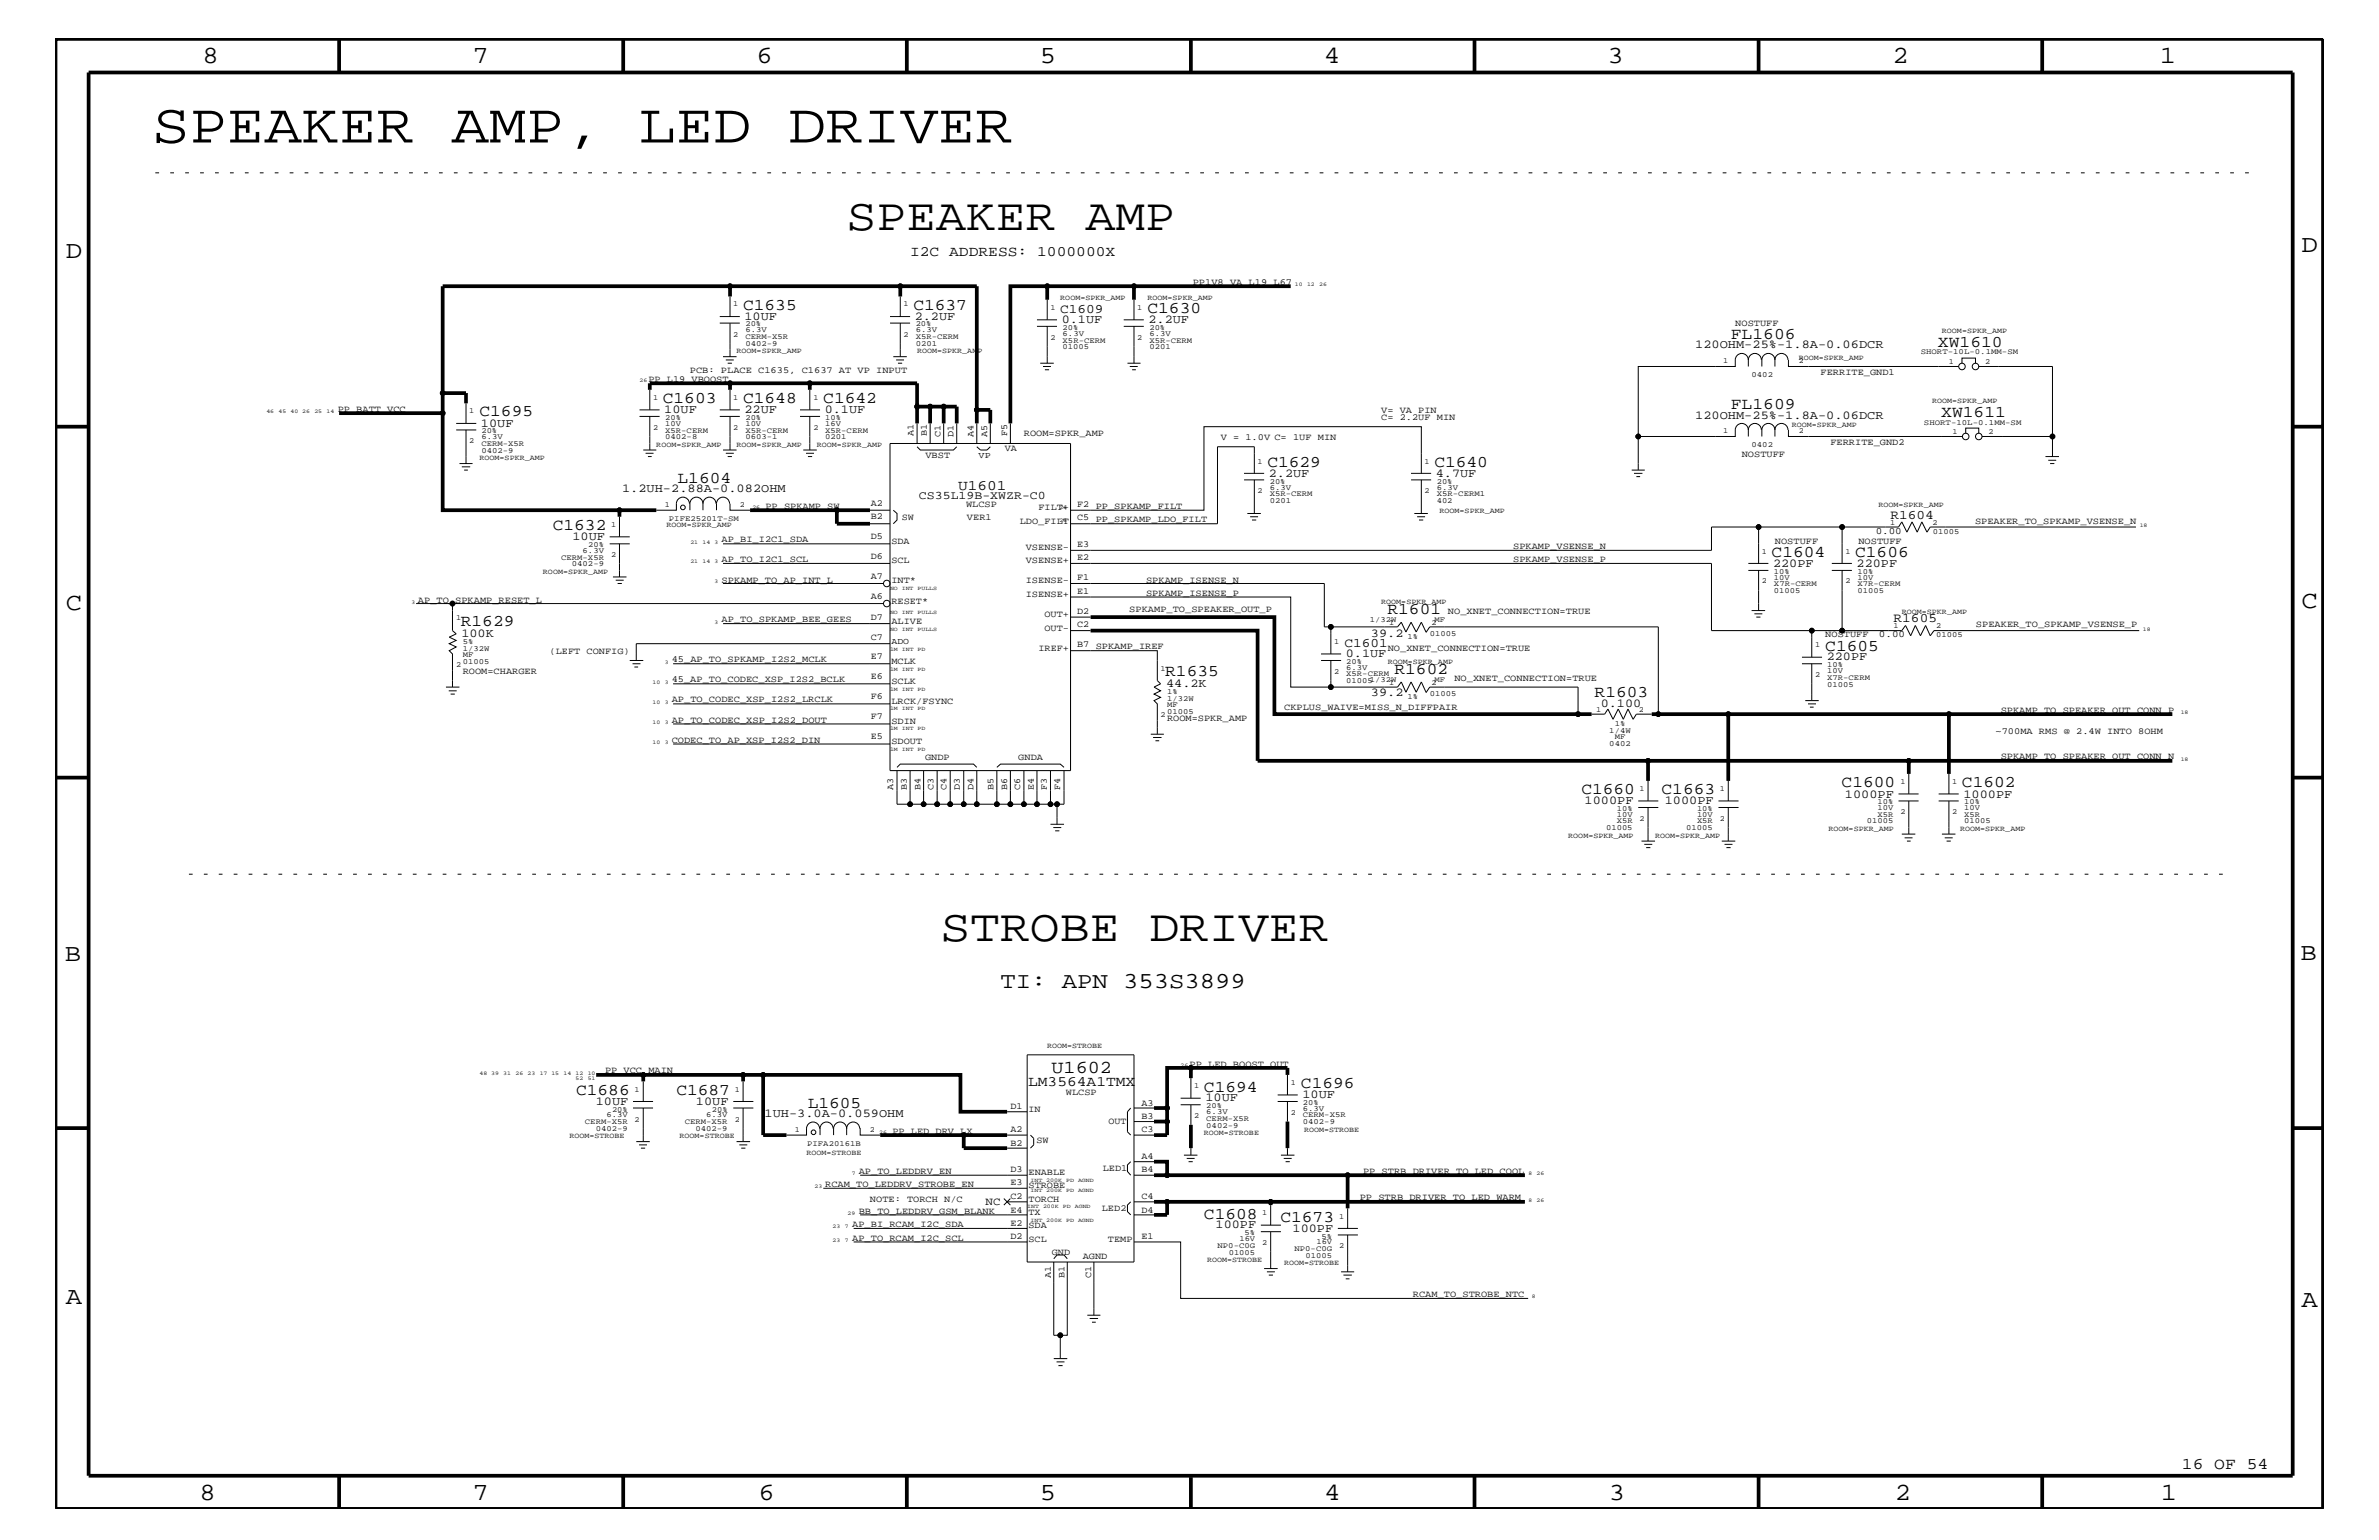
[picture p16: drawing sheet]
<svg xmlns="http://www.w3.org/2000/svg" width="432mm" height="279mm" viewBox="0 0 432 279" stroke-linecap="round" stroke-linejoin="round" font-family="sans-serif">
<defs><g id="words">
<text font-size="10.2" x="27.6" y="25.9">SPEAKER AMP, LED DRIVER</text>
<g font-size="8.2">
<text x="153.7" y="41.7">SPEAKER AMP</text>
<text x="170.7" y="170.7">STROBE DRIVER</text>
</g>
<g font-size="4.5">
<text x="36.7" y="11.5">8</text>
<text x="85.8" y="11.5">7</text>
<text x="137.3" y="11.5">6</text>
<text x="188.7" y="11.5">5</text>
<text x="240.3" y="11.5">4</text>
<text x="291.8" y="11.5">3</text>
<text x="343.5" y="11.5">2</text>
<text x="392" y="11.5">1</text>
<text x="11.9" y="46.8">D</text>
<text x="417.7" y="45.7">D</text>
<text x="11.9" y="110.6">C</text>
<text x="417.7" y="110.3">C</text>
<text x="11.8" y="174.3">B</text>
<text x="417.6" y="174.2">B</text>
<text x="11.9" y="236.7">A</text>
<text x="417.7" y="237.1">A</text>
<text x="36.2" y="272.1">8</text>
<text x="85.8" y="272.1">7</text>
<text x="137.7" y="272.1">6</text>
<text x="188.7" y="272.1">5</text>
<text x="240.4" y="272.1">4</text>
<text x="292" y="272.1">3</text>
<text x="343.9" y="272.1">2</text>
<text x="392.2" y="272.1">1</text>
</g>
<text font-size="4.1" x="181.6" y="179.3">TI: APN 353S3899</text>
<text font-size="3.3" x="190.8" y="194.8">U1602</text>
<g font-size="3">
<text x="134.9" y="56.2">C1635</text>
<text x="165.8" y="56.2">C1637</text>
<text x="208.3" y="56.8">C1630</text>
<text x="314.2" y="61.5">FL1606</text>
<text x="351.7" y="63">XW1610</text>
<text x="87" y="75.6">C1695</text>
<text x="120.3" y="73.2">C1603</text>
<text x="134.9" y="73.2">C1648</text>
<text x="149.4" y="73.2">C1642</text>
<text x="314.2" y="74.3">FL1609</text>
<text x="352.3" y="75.7">XW1611</text>
<text x="123" y="87.6">L1604</text>
<text x="230" y="84.7">C1629</text>
<text x="260.3" y="84.7">C1640</text>
<text x="100.3" y="96.2">C1632</text>
<text x="321.6" y="101">C1604</text>
<text x="336.7" y="101">C1606</text>
<text x="83.7" y="113.7">R1629</text>
<text x="251.8" y="111.4">R1601</text>
<text x="331.3" y="118.1">C1605</text>
<text x="211.5" y="122.7">R1635</text>
<text x="253.1" y="122.3">R1602</text>
<text x="289.4" y="126.5">R1603</text>
<text x="334.3" y="142.9">C1600</text>
<text x="356.1" y="142.9">C1602</text>
<text x="287" y="144">C1660</text>
<text x="301.6" y="144">C1663</text>
<text x="236.1" y="197.4">C1696</text>
<text x="104.6" y="198.7">C1686</text>
<text x="122.8" y="198.7">C1687</text>
<text x="146.6" y="200.9">L1605</text>
<text x="218.5" y="198.1">C1694</text>
<text x="218.5" y="221.1">C1608</text>
<text x="232.4" y="221.7">C1673</text>
<text x="396" y="266.5">16 OF 54</text>
</g>
<g font-size="2.6">
<text x="165.2" y="46.5">I2C ADDRESS: 1000000X</text>
<text x="173.9" y="88.9">U1601</text>
<text x="186.6" y="197">LM3564A1TMX</text>
</g>
<g font-size="2.4">
<text x="192.4" y="56.8">C1609</text>
<text x="343.1" y="94.2">R1604</text>
<text x="343.7" y="112.9">R1605</text>
<text x="244" y="117.4">C1601</text>
</g>
<g font-size="2.2">
<text x="135.1" y="58">10UF</text>
<text x="166" y="58">2.2UF</text>
<text x="192.7" y="58.6">0.1UF</text>
<text x="208.4" y="58.6">2.2UF</text>
<text x="307.7" y="63.2">120OHM-25%-1.8A-0.06DCR</text>
<text x="87.3" y="77.4">10UF</text>
<text x="120.6" y="75">10UF</text>
<text x="135.1" y="75">22UF</text>
<text x="149.7" y="75">0.1UF</text>
<text x="307.7" y="76">120OHM-25%-1.8A-0.06DCR</text>
<text x="112.9" y="89.3">1.2UH-2.88A-0.082OHM</text>
<text x="230.3" y="86.5">2.2UF</text>
<text x="260.6" y="86.5">4.7UF</text>
<text x="103.9" y="98">10UF</text>
<text x="321.8" y="102.9">220PF</text>
<text x="337" y="102.9">220PF</text>
<text x="83.7" y="115.5">100K</text>
<text x="244.3" y="119.2">0.1UF</text>
<text x="248.8" y="115.5">39.2</text>
<text x="331.6" y="119.8">220PF</text>
<text x="211.7" y="124.6">44.2K</text>
<text x="248.8" y="126.4">39.2</text>
<text x="290.5" y="128.2">0.100</text>
<text x="287.6" y="145.9">1000PF</text>
<text x="302.2" y="145.9">1000PF</text>
<text x="334.9" y="144.7">1000PF</text>
<text x="356.4" y="144.7">1000PF</text>
<text x="108.1" y="200.4">10UF</text>
<text x="126.3" y="200.4">10UF</text>
<text x="138.8" y="202.6">1UH-3.0A-0.059OHM</text>
<text x="218.8" y="199.8">10UF</text>
<text x="236.4" y="199.2">10UF</text>
<text x="220.6" y="222.9">100PF</text>
<text x="234.6" y="223.5">100PF</text>
</g>
<text font-size="2.1" x="166.8" y="90.6">CS35L19B-XWZR-C0</text>
<text font-size="2" x="178.9" y="218.6">NC</text>
<g font-size="1.8">
<text x="340.4" y="96.8">0.00</text>
<text x="341" y="115.6">0.00</text>
</g>
<g font-size="1.7">
<text x="216.5" y="51.7">PP1V8_VA_L19_L67</text>
<text x="315" y="59.2">NOSTUFF</text>
<text x="117.7" y="69.3">PP_L19_VBOOST</text>
<text x="125.2" y="67.7">PCB: PLACE C1635, C1637 AT VP INPUT</text>
<text x="330.5" y="68.1">FERRITE_GND1</text>
<text x="61.3" y="74.7">PP_BATT_VCC</text>
<text x="250.7" y="75">V= VA PIN</text>
<text x="250.7" y="76.2">C= 2.2UF MIN</text>
<text x="165.8" y="79.2" transform="rotate(-90 165.8 79.2)">A1</text>
<text x="168" y="83.1">VBST</text>
<text x="168.2" y="79.2" transform="rotate(-90 168.2 79.2)">B1</text>
<text x="170.7" y="79.4" transform="rotate(-90 170.7 79.4)">C1</text>
<text x="173.1" y="79.4" transform="rotate(-90 173.1 79.4)">D1</text>
<text x="176.7" y="79.4" transform="rotate(-90 176.7 79.4)">A4</text>
<text x="179.2" y="79.4" transform="rotate(-90 179.2 79.4)">A5</text>
<text x="182.4" y="81.9">VA</text>
<text x="182.8" y="79.2" transform="rotate(-90 182.8 79.2)">F5</text>
<text x="185.8" y="79.2">ROOM=SPKR_AMP</text>
<text x="221.6" y="79.9">V = 1.0V C= 1UF MIN</text>
<text x="316.1" y="82.8">NOSTUFF</text>
<text x="332.2" y="80.8">FERRITE_GND2</text>
<text x="138.9" y="92.3">PP_SPKAMP_SW</text>
<text x="158.1" y="91.7">A2</text>
<text x="158.1" y="94.2">B2</text>
<text x="163.7" y="94.3">SW</text>
<text x="175.3" y="92.1">WLCSP</text>
<text x="175.5" y="94.3">VER1</text>
<text x="185.1" y="95">LDO_FILT</text>
<text x="188.5" y="92.6">FILT+</text>
<text x="195.5" y="92">F2</text>
<text x="195.5" y="94.3">C5</text>
<text x="198.9" y="92.3">PP_SPKAMP_FILT</text>
<text x="198.9" y="94.8">PP_SPKAMP_LDO_FILT</text>
<text x="358.5" y="95.1">SPEAKER_TO_SPKAMP_VSENSE_N</text>
<text x="131" y="98.4">AP_BI_I2C1_SDA</text>
<text x="158.1" y="101.4">D6</text>
<text x="158.1" y="97.7">D5</text>
<text x="161.8" y="98.7">SDA</text>
<text x="186.2" y="99.9">VSENSE-</text>
<text x="195.5" y="101.6">E2</text>
<text x="195.5" y="99.3">E3</text>
<text x="274.7" y="99.6">SPKAMP_VSENSE_N</text>
<text x="322.2" y="98.7">NOSTUFF</text>
<text x="337.3" y="98.7">NOSTUFF</text>
<text x="131" y="102.1">AP_TO_I2C1_SCL</text>
<text x="131" y="105.7">SPKAMP_TO_AP_INT_L</text>
<text x="158.1" y="105">A7</text>
<text x="161.8" y="105.9">INT*</text>
<text x="161.8" y="102.2">SCL</text>
<text x="186.2" y="105.9">ISENSE-</text>
<text x="186.2" y="102.2">VSENSE+</text>
<text x="195.5" y="107.7">E1</text>
<text x="195.5" y="105.3">F1</text>
<text x="208" y="105.7">SPKAMP_ISENSE_N</text>
<text x="274.7" y="102.1">SPKAMP_VSENSE_P</text>
<text x="75.9" y="109.3">AP_TO_SPKAMP_RESET_L</text>
<text x="131" y="112.9">AP_TO_SPKAMP_BEE_GEES</text>
<text x="158.1" y="108.7">A6</text>
<text x="158.1" y="112.6">D7</text>
<text x="161.8" y="113.1">ALIVE</text>
<text x="161.8" y="109.5">RESET*</text>
<text x="186.2" y="108.3">ISENSE+</text>
<text x="189.6" y="112">OUT+</text>
<text x="195.5" y="111.4">D2</text>
<text x="195.5" y="113.7">C2</text>
<text x="205" y="111.1">SPKAMP_TO_SPEAKER_OUT_P</text>
<text x="208" y="108.1">SPKAMP_ISENSE_P</text>
<text x="262.8" y="111.4">NO_XNET_CONNECTION=TRUE</text>
<text x="358.6" y="113.8">SPEAKER_TO_SPKAMP_VSENSE_P</text>
<text x="99.7" y="118.6">(LEFT CONFIG)</text>
<text x="158.1" y="116.2">C7</text>
<text x="158.1" y="119.6">E7</text>
<text x="188.5" y="118.1">IREF+</text>
<text x="189.6" y="114.4">OUT-</text>
<text x="195.5" y="117.4">B7</text>
<text x="198.9" y="117.8">SPKAMP_IREF</text>
<text x="251.9" y="118.1">NO_XNET_CONNECTION=TRUE</text>
<text x="331.3" y="115.6">NOSTUFF</text>
<text x="84" y="122.3">ROOM=CHARGER</text>
<text x="121.9" y="120.2">45_AP_TO_SPKAMP_I2S2_MCLK</text>
<text x="121.9" y="123.8">45_AP_TO_CODEC_XSP_I2S2_BCLK</text>
<text x="158.1" y="123.2">E6</text>
<text x="161.8" y="120.4">MCLK</text>
<text x="161.8" y="124.1">SCLK</text>
<text x="264" y="123.5">NO_XNET_CONNECTION=TRUE</text>
<text x="121.9" y="131.1">AP_TO_CODEC_XSP_I2S2_DOUT</text>
<text x="121.9" y="127.5">AP_TO_CODEC_XSP_I2S2_LRCLK</text>
<text x="158.1" y="126.9">F6</text>
<text x="158.1" y="130.5">F7</text>
<text x="161.8" y="127.7">LRCK/FSYNC</text>
<text x="161.8" y="131.3">SDIN</text>
<text x="211.8" y="130.8">ROOM=SPKR_AMP</text>
<text x="233.1" y="128.9">CKPLUS_WAIVE=MISS_N_DIFFPAIR</text>
<text x="363.1" y="129.3">SPKAMP_TO_SPEAKER_OUT_CONN_P</text>
<text x="121.9" y="134.7">CODEC_TO_AP_XSP_I2S2_DIN</text>
<text x="158.1" y="134.1">E5</text>
<text x="161.8" y="135">SDOUT</text>
<text x="167.9" y="137.9">GNDP</text>
<text x="184.8" y="137.9">GNDA</text>
<text x="362.2" y="133.2">~700MA RMS @ 2.4W INTO 8OHM</text>
<text x="363.1" y="137.8">SPKAMP_TO_SPEAKER_OUT_CONN_N</text>
<text x="162.1" y="143.3" transform="rotate(-90 162.1 143.3)">A3</text>
<text x="164.6" y="143.3" transform="rotate(-90 164.6 143.3)">B3</text>
<text x="167" y="143.3" transform="rotate(-90 167 143.3)">B4</text>
<text x="169.4" y="143.4" transform="rotate(-90 169.4 143.4)">C3</text>
<text x="171.8" y="143.4" transform="rotate(-90 171.8 143.4)">C4</text>
<text x="174.2" y="143.4" transform="rotate(-90 174.2 143.4)">D3</text>
<text x="176.7" y="143.4" transform="rotate(-90 176.7 143.4)">D4</text>
<text x="180.3" y="143.3" transform="rotate(-90 180.3 143.3)">B5</text>
<text x="182.8" y="143.3" transform="rotate(-90 182.8 143.3)">B6</text>
<text x="185.2" y="143.4" transform="rotate(-90 185.2 143.4)">C6</text>
<text x="187.6" y="143.4" transform="rotate(-90 187.6 143.4)">E4</text>
<text x="190" y="143.4" transform="rotate(-90 190 143.4)">F3</text>
<text x="192.4" y="143.4" transform="rotate(-90 192.4 143.4)">F4</text>
<text x="109.8" y="194.8">PP_VCC_MAIN</text>
<text x="215.9" y="193.6">PP_LED_BOOST_OUT</text>
<text x="183.4" y="201.2">D1</text>
<text x="186.7" y="201.7">IN</text>
<text x="193.5" y="198.7">WLCSP</text>
<text x="201.2" y="204">OUT</text>
<text x="207.2" y="200.6">A3</text>
<text x="207.2" y="203">B3</text>
<text x="162" y="205.7">PP_LED_DRV_LX</text>
<text x="183.4" y="207.9">B2</text>
<text x="183.4" y="205.4">A2</text>
<text x="188.1" y="207.5">SW</text>
<text x="207.2" y="205.4">C3</text>
<text x="149.8" y="215.3">RCAM_TO_LEDDRV_STROBE_EN</text>
<text x="155.9" y="213">AP_TO_LEDDRV_EN</text>
<text x="183.4" y="215.1">E3</text>
<text x="183.4" y="212.7">D3</text>
<text x="186.7" y="215.6">STROBE</text>
<text x="186.7" y="213.2">ENABLE</text>
<text x="200.2" y="212.5">LED1</text>
<text x="207.2" y="210.3">A4</text>
<text x="207.2" y="212.7">B4</text>
<text x="247.4" y="213">PP_STRB_DRIVER_TO_LED_COOL</text>
<text x="155.9" y="220.2">BB_TO_LEDDRV_GSM_BLANK</text>
<text x="157.9" y="218">NOTE: TORCH N/C</text>
<text x="183.4" y="217.5">C2</text>
<text x="183.4" y="220">E4</text>
<text x="186.7" y="218">TORCH</text>
<text x="186.7" y="220.4">TX</text>
<text x="200" y="219.7">LED2</text>
<text x="207.2" y="217.5">C4</text>
<text x="207.2" y="220">D4</text>
<text x="246.8" y="217.8">PP_STRB_DRIVER_TO_LED_WARM</text>
<text x="154.7" y="225.1">AP_TO_RCAM_I2C_SCL</text>
<text x="154.7" y="222.6">AP_BI_RCAM_I2C_SDA</text>
<text x="183.4" y="222.4">E2</text>
<text x="183.4" y="224.8">D2</text>
<text x="186.7" y="222.9">SDA</text>
<text x="186.7" y="225.3">SCL</text>
<text x="190.9" y="227.6">GND</text>
<text x="201.1" y="225.3">TEMP</text>
<text x="207.2" y="224.8">E1</text>
<text x="190.8" y="231.9" transform="rotate(-90 190.8 231.9)">A1</text>
<text x="193.2" y="231.9" transform="rotate(-90 193.2 231.9)">B1</text>
<text x="196.5" y="228.5">AGND</text>
<text x="198" y="231.9" transform="rotate(-90 198 231.9)">C1</text>
<text x="256.5" y="235.4">RCAM_TO_STROBE_NTC</text>
</g>
<g font-size="1.6">
<text x="177.6" y="83.1">VP</text>
<text x="161.8" y="116.8">ADO</text>
</g>
<g font-size="1.4">
<text x="133.1" y="55.6">1</text>
<text x="135.3" y="59.2">20%</text>
<text x="164" y="55.6">1</text>
<text x="166.2" y="59.2">20%</text>
<text x="190.7" y="56.2">1</text>
<text x="192.4" y="54.4">ROOM=SPKR_AMP</text>
<text x="192.9" y="59.8">20%</text>
<text x="206.4" y="56.2">1</text>
<text x="208.3" y="54.4">ROOM=SPKR_AMP</text>
<text x="208.6" y="59.8">20%</text>
<text x="133.1" y="61.1">2</text>
<text x="133.7" y="64">ROOM=SPKR_AMP</text>
<text x="135.3" y="60.3">6.3V</text>
<text x="135.3" y="61.5">CERM-X5R</text>
<text x="135.3" y="62.8">0402-9</text>
<text x="164" y="61.1">2</text>
<text x="166.2" y="62.8">0201</text>
<text x="166.2" y="61.5">X5R-CERM</text>
<text x="166.2" y="60.3">6.3V</text>
<text x="166.5" y="64">ROOM=SPKR_AMP</text>
<text x="190.7" y="61.7">2</text>
<text x="192.9" y="60.9">6.3V</text>
<text x="192.9" y="62.2">X5R-CERM</text>
<text x="192.9" y="63.4">01005</text>
<text x="206.4" y="61.7">2</text>
<text x="208.6" y="63.4">0201</text>
<text x="208.6" y="62.2">X5R-CERM</text>
<text x="208.6" y="60.9">6.3V</text>
<text x="312.8" y="65.9">1</text>
<text x="326.5" y="65.3">ROOM=SPKR_AMP</text>
<text x="326.5" y="65.9">2</text>
<text x="348.6" y="64.3">SHORT-10L-0.1MM-SM</text>
<text x="352.5" y="60.4">ROOM=SPKR_AMP</text>
<text x="353.7" y="66">1</text>
<text x="360.3" y="66">2</text>
<text x="317.9" y="68.4">0402</text>
<text x="85.2" y="75">1</text>
<text x="118.5" y="72.6">1</text>
<text x="120.7" y="76.2">20%</text>
<text x="120.7" y="77.3">10V</text>
<text x="133.1" y="72.6">1</text>
<text x="135.3" y="76.2">20%</text>
<text x="135.3" y="77.3">10V</text>
<text x="147.7" y="72.6">1</text>
<text x="149.8" y="77.3">16V</text>
<text x="149.8" y="76.2">10%</text>
<text x="325.2" y="77.4">ROOM=SPKR_AMP</text>
<text x="349.2" y="77.1">SHORT-10L-0.1MM-SM</text>
<text x="350.7" y="73.2">ROOM=SPKR_AMP</text>
<text x="85.2" y="80.5">2</text>
<text x="87" y="83.5">ROOM=SPKR_AMP</text>
<text x="87.4" y="78.6">20%</text>
<text x="87.4" y="79.7">6.3V</text>
<text x="87.4" y="80.9">CERM-X5R</text>
<text x="87.4" y="82.2">0402-9</text>
<text x="118.5" y="78">2</text>
<text x="119.1" y="81.1">ROOM=SPKR_AMP</text>
<text x="120.7" y="79.7">0402-8</text>
<text x="120.7" y="78.5">X5R-CERM</text>
<text x="133.1" y="78">2</text>
<text x="133.7" y="81.1">ROOM=SPKR_AMP</text>
<text x="135.3" y="78.5">X5R-CERM</text>
<text x="135.3" y="79.7">0603-1</text>
<text x="147.7" y="78">2</text>
<text x="148.3" y="81.1">ROOM=SPKR_AMP</text>
<text x="149.8" y="78.5">X5R-CERM</text>
<text x="149.8" y="79.7">0201</text>
<text x="312.8" y="78.6">1</text>
<text x="317.9" y="81.1">0402</text>
<text x="326.5" y="78.6">2</text>
<text x="354.4" y="78.8">1</text>
<text x="360.9" y="78.8">2</text>
<text x="228.3" y="89.5">2</text>
<text x="228.3" y="84.1">1</text>
<text x="230.5" y="87.7">20%</text>
<text x="230.5" y="88.8">6.3V</text>
<text x="258.6" y="89.5">2</text>
<text x="258.6" y="84.1">1</text>
<text x="260.8" y="88.8">6.3V</text>
<text x="260.8" y="87.7">20%</text>
<text x="110.9" y="95.6">1</text>
<text x="120.7" y="92">1</text>
<text x="121" y="95.6">ROOM=SPKR_AMP</text>
<text x="121.4" y="94.5">PIFE25201T-SM</text>
<text x="134.3" y="92">2</text>
<text x="230.5" y="91.2">0201</text>
<text x="230.5" y="90">X5R-CERM</text>
<text x="260.8" y="90">X5R-CERM1</text>
<text x="260.8" y="91.2">402</text>
<text x="261.3" y="93.2">ROOM=SPKR_AMP</text>
<text x="341" y="92">ROOM=SPKR_AMP</text>
<text x="343.1" y="95.2">1</text>
<text x="350.8" y="95.2">2</text>
<text x="101.9" y="101.5">CERM-X5R</text>
<text x="105.7" y="100.4">6.3V</text>
<text x="106.8" y="99.3">20%</text>
<text x="110.9" y="101">2</text>
<text x="319.8" y="100.4">1</text>
<text x="334.9" y="100.4">1</text>
<text x="350.8" y="96.8">01005</text>
<text x="98.6" y="104.1">ROOM=SPKR_AMP</text>
<text x="103.8" y="102.7">0402-9</text>
<text x="319.8" y="105.9">2</text>
<text x="322" y="107.6">01005</text>
<text x="322" y="104.1">10%</text>
<text x="322" y="105.2">10V</text>
<text x="322" y="106.4">X7R-CERM</text>
<text x="334.9" y="105.9">2</text>
<text x="337.1" y="107.6">01005</text>
<text x="337.1" y="104.1">10%</text>
<text x="337.1" y="105.2">10V</text>
<text x="337.1" y="106.4">X7R-CERM</text>
<text x="82.8" y="112.6">1</text>
<text x="248.6" y="112.9">1/32W</text>
<text x="250.7" y="109.5">ROOM=SPKR_AMP</text>
<text x="252.1" y="113.4">1</text>
<text x="259.8" y="113.4">2</text>
<text x="260.4" y="112.9">MF</text>
<text x="343.7" y="114">1</text>
<text x="345.2" y="111.4">ROOM=SPKR_AMP</text>
<text x="351.5" y="114">2</text>
<text x="84" y="119.2">MF</text>
<text x="84" y="116.8">5%</text>
<text x="84" y="118.1">1/32W</text>
<text x="242.1" y="116.8">1</text>
<text x="255.5" y="115.9">1%</text>
<text x="259.5" y="115.3">01005</text>
<text x="329.4" y="117.4">1</text>
<text x="351.4" y="115.6">01005</text>
<text x="82.8" y="121">2</text>
<text x="84" y="120.4">01005</text>
<text x="210.7" y="121.7">1</text>
<text x="211.8" y="125.9">1%</text>
<text x="242.1" y="122.3">2</text>
<text x="244.3" y="121.5">6.3V</text>
<text x="244.3" y="122.7">X5R-CERM</text>
<text x="244.3" y="124">010051/32W</text>
<text x="244.3" y="120.4">20%</text>
<text x="251.9" y="120.4">ROOM=SPKR_AMP</text>
<text x="252.1" y="124.3">1</text>
<text x="259.8" y="124.3">2</text>
<text x="260.4" y="123.8">MF</text>
<text x="329.4" y="122.9">2</text>
<text x="331.6" y="124.6">01005</text>
<text x="331.6" y="123.4">X7R-CERM</text>
<text x="331.6" y="121">10%</text>
<text x="331.6" y="122.1">10V</text>
<text x="210.7" y="130.2">2</text>
<text x="211.8" y="128.3">MF</text>
<text x="211.8" y="127.1">1/32W</text>
<text x="211.8" y="129.6">01005</text>
<text x="255.5" y="126.9">1%</text>
<text x="259.5" y="126.3">01005</text>
<text x="289.7" y="129.1">1</text>
<text x="293.1" y="131.7">1%</text>
<text x="297.4" y="129.1">2</text>
<text x="292.1" y="135.3">0402</text>
<text x="292.1" y="133">1/4W</text>
<text x="293.1" y="134.1">MF</text>
<text x="297.6" y="143.5">1</text>
<text x="312.2" y="143.5">1</text>
<text x="344.9" y="142.3">1</text>
<text x="354.3" y="142.3">1</text>
<text x="293.5" y="149.4">X5R</text>
<text x="293.5" y="148.2">10V</text>
<text x="293.5" y="147.1">10%</text>
<text x="297.6" y="149">2</text>
<text x="308" y="149.4">X5R</text>
<text x="308" y="148.2">10V</text>
<text x="308" y="147.1">10%</text>
<text x="312.2" y="149">2</text>
<text x="338.8" y="149.4">01005</text>
<text x="340.8" y="148.2">X5R</text>
<text x="340.8" y="147">10V</text>
<text x="340.8" y="145.9">10%</text>
<text x="344.9" y="147.7">2</text>
<text x="354.3" y="147.7">2</text>
<text x="356.5" y="149.4">01005</text>
<text x="356.5" y="148.2">X5R</text>
<text x="356.5" y="147">10V</text>
<text x="356.5" y="145.9">10%</text>
<text x="284.6" y="152">ROOM=SPKR_AMP</text>
<text x="291.5" y="150.7">01005</text>
<text x="300.4" y="152">ROOM=SPKR_AMP</text>
<text x="306.1" y="150.7">01005</text>
<text x="331.9" y="150.7">ROOM=SPKR_AMP</text>
<text x="355.8" y="150.7">ROOM=SPKR_AMP</text>
<text x="190.1" y="190.2">ROOM=STROBE</text>
<text x="216.7" y="197.4">1</text>
<text x="234.3" y="196.8">1</text>
<text x="106.2" y="204">CERM-X5R</text>
<text x="110.1" y="202.7">6.3V</text>
<text x="111.1" y="201.7">20%</text>
<text x="115.1" y="203.5">2</text>
<text x="115.1" y="198.1">1</text>
<text x="124.3" y="204">CERM-X5R</text>
<text x="128.2" y="202.7">6.3V</text>
<text x="129.2" y="201.7">20%</text>
<text x="133.4" y="203.5">2</text>
<text x="133.4" y="198.1">1</text>
<text x="216.7" y="202.9">2</text>
<text x="218.9" y="201">20%</text>
<text x="218.9" y="202.1">6.3V</text>
<text x="218.9" y="203.4">CERM-X5R</text>
<text x="234.3" y="202.3">2</text>
<text x="236.5" y="201.5">6.3V</text>
<text x="236.5" y="202.7">CERM-X5R</text>
<text x="236.5" y="204">0402-9</text>
<text x="236.5" y="200.4">20%</text>
<text x="103.4" y="206.5">ROOM=STROBE</text>
<text x="108.1" y="205.2">0402-9</text>
<text x="123.4" y="206.5">ROOM=STROBE</text>
<text x="126.2" y="205.2">0402-9</text>
<text x="144.3" y="205.3">1</text>
<text x="146.4" y="209.6">ROOM=STROBE</text>
<text x="146.5" y="207.9">PIFA20161B</text>
<text x="157.9" y="205.3">2</text>
<text x="218.5" y="205.9">ROOM=STROBE</text>
<text x="218.9" y="204.6">0402-9</text>
<text x="236.7" y="205.3">ROOM=STROBE</text>
<text x="229.1" y="220.4">1</text>
<text x="243.1" y="221.1">1</text>
<text x="221" y="226.4">NP0-C0G</text>
<text x="223" y="227.6">01005</text>
<text x="225" y="225.2">16V</text>
<text x="225.9" y="224.1">5%</text>
<text x="229.1" y="225.9">2</text>
<text x="235" y="227">NP0-C0G</text>
<text x="238.9" y="225.7">16V</text>
<text x="239.9" y="224.7">5%</text>
<text x="243.1" y="226.5">2</text>
<text x="219.1" y="229">ROOM=STROBE</text>
<text x="233.1" y="229.6">ROOM=STROBE</text>
<text x="237" y="228.2">01005</text>
</g>
<g font-size="1">
<text x="235" y="51.9">10</text>
<text x="237.2" y="51.9">12</text>
<text x="239.4" y="51.9">26</text>
<text x="116.1" y="69.3">26</text>
<text x="48.3" y="75">46</text>
<text x="50.5" y="75">45</text>
<text x="52.7" y="75">40 26</text>
<text x="57.1" y="75">25</text>
<text x="59.3" y="75">14</text>
<text x="136.6" y="92.3">26</text>
<text x="192.3" y="94.8">26</text>
<text x="192.3" y="92.3">26</text>
<text x="388.4" y="95.6">18</text>
<text x="125.3" y="98.7">21</text>
<text x="127.5" y="98.7">14</text>
<text x="129.7" y="98.7">3</text>
<text x="125.3" y="102.2">21</text>
<text x="127.5" y="102.2">14</text>
<text x="129.7" y="102.2">3</text>
<text x="129.7" y="105.9">3</text>
<text x="161.5" y="107.1">NO</text>
<text x="163.7" y="107.1">INT</text>
<text x="166.5" y="107.1">PULLS</text>
<text x="74.7" y="109.5">3</text>
<text x="129.7" y="113.1">3</text>
<text x="161.5" y="111.4">NO</text>
<text x="163.7" y="111.4">INT</text>
<text x="166.5" y="111.4">PULLS</text>
<text x="161.5" y="114.4">NO</text>
<text x="161.5" y="118.1">1M</text>
<text x="163.7" y="114.4">INT</text>
<text x="163.7" y="118.1">INT</text>
<text x="166.5" y="114.4">PULLS</text>
<text x="166.5" y="118.1">PD</text>
<text x="389" y="114.4">18</text>
<text x="118.4" y="124.1">10</text>
<text x="120.6" y="120.4">3</text>
<text x="120.6" y="124.1">3</text>
<text x="161.5" y="125.3">1M</text>
<text x="161.5" y="121.7">1M</text>
<text x="163.7" y="125.3">INT</text>
<text x="163.7" y="121.7">INT</text>
<text x="166.5" y="125.3">PD</text>
<text x="166.5" y="121.7">PD</text>
<text x="118.4" y="131.3">10</text>
<text x="118.4" y="127.7">10</text>
<text x="120.6" y="131.3">3</text>
<text x="120.6" y="127.7">3</text>
<text x="161.5" y="128.9">1M</text>
<text x="163.7" y="128.9">INT</text>
<text x="166.5" y="128.9">PD</text>
<text x="395.8" y="129.6">18</text>
<text x="118.4" y="135">10</text>
<text x="120.6" y="135">3</text>
<text x="161.5" y="132.5">1M</text>
<text x="161.5" y="136.2">1M</text>
<text x="163.7" y="132.5">INT</text>
<text x="163.7" y="136.2">INT</text>
<text x="166.5" y="132.5">PD</text>
<text x="166.5" y="136.2">PD</text>
<text x="395.8" y="138">18</text>
<text x="87" y="195">48 39</text>
<text x="91.4" y="195">31</text>
<text x="93.6" y="195">26</text>
<text x="95.8" y="195">23</text>
<text x="98" y="195">17 15</text>
<text x="102.3" y="195">14</text>
<text x="104.5" y="195">12</text>
<text x="104.5" y="195.9">52</text>
<text x="106.7" y="195">10</text>
<text x="106.7" y="195.9">51</text>
<text x="214.3" y="193.6">26</text>
<text x="159.6" y="205.7">26</text>
<text x="147.8" y="215.6">23</text>
<text x="154.6" y="213.2">7</text>
<text x="187" y="214.4">INT</text>
<text x="189.9" y="214.4">200K</text>
<text x="193.5" y="214.4">PD</text>
<text x="195.7" y="214.4">AGND</text>
<text x="277.5" y="213.2">8</text>
<text x="278.9" y="213.2">26</text>
<text x="153.8" y="220.4">29</text>
<text x="186.4" y="219.2">INT</text>
<text x="187" y="216.2">INT</text>
<text x="187" y="221.7">INT</text>
<text x="189.3" y="219.2">200K</text>
<text x="189.9" y="216.2">200K</text>
<text x="189.9" y="221.7">200K</text>
<text x="192.9" y="219.2">PD</text>
<text x="193.5" y="216.2">PD</text>
<text x="193.5" y="221.7">PD</text>
<text x="195.1" y="219.2">AGND</text>
<text x="195.7" y="216.2">AGND</text>
<text x="195.7" y="221.7">AGND</text>
<text x="277.5" y="218">8</text>
<text x="278.9" y="218">26</text>
<text x="151.1" y="225.3">23</text>
<text x="151.1" y="222.9">23</text>
<text x="153.3" y="225.3">7</text>
<text x="153.3" y="222.9">7</text>
<text x="278" y="235.6">8</text>
</g>
</g></defs>
<g fill="none" stroke="#000" stroke-width=".18">
<path d="M130.6 58.6h3.7M130.6 57.4h3.7M132.5 53.8v3.6M132.5 58.6v6.1M161.5 58.6h3.7M161.5 57.4h3.7M163.4 53.8v3.6M163.4 58.6v6.1M188.2 59.2h3.7M188.2 58h3.7M190.1 54.4v3.6M190.1 59.2v6.7"/>
<path d="M204 59.2h3.6M204 58h3.6M205.8 54.4v3.6M205.8 59.2v6.7M82.8 78h3.6M82.8 76.8h3.6M84.6 73.2v3.6M84.6 78v6.1M116.1 75.6h3.6M116.1 74.4h3.6M117.9 70.7v3.7M117.9 75.6v6"/>
<path d="M130.6 75.6h3.7M130.6 74.4h3.7M131.2 64.7h2.5M131.7 65.3h1.5M132.1 65.9h.7M132.5 70.7v3.7M132.5 75.6v6M145.2 75.6h3.6M145.2 74.4h3.6M147 70.7v3.7M147 75.6v6M162.1 64.7h2.5"/>
<path d="M162.6 65.3h1.5M163 65.9h.7M166.5 76.8v3.7M168.8 76.8v3.7M171.3 76.8v3.7M173.7 76.8v3.7M177.3 76.8v3.7M179.7 76.8v3.7M183.4 76.8v3.7M188.8 65.9h2.5M189.3 66.5h1.5M189.7 67.1h.7"/>
<path d="M204.6 65.9h2.4M205.1 66.5h1.4M205.5 67.1h.7M317.3 65.3a1.19 1.19 0 0 0-1.2-1.2 1.19 1.19 0 0 0-1.1 1.2v1.2h-17.7v12.7M317.3 65.3a1.19 1.19 0 0 1 1.2-1.2 1.19 1.19 0 0 1 1.2 1.2M317.3 78a1.19 1.19 0 0 0-1.2-1.2 1.19 1.19 0 0 0-1.1 1.2v1.2h-17.7v6.1M317.3 78a1.19 1.19 0 0 1 1.2-1.2 1.19 1.19 0 0 1 1.2 1.2M317.3 65.3v1.2M317.3 78v1.2M322.2 65.3a1.19 1.19 0 0 0-1.2-1.2 1.19 1.19 0 0 0-1.2 1.2v1.2M322.2 65.3a1.19 1.19 0 0 1 1.1-1.2 1.19 1.19 0 0 1 1.2 1.2M322.2 78a1.19 1.19 0 0 0-1.2-1.2 1.19 1.19 0 0 0-1.2 1.2v1.2"/>
<path d="M322.2 78a1.19 1.19 0 0 1 1.1-1.2 1.19 1.19 0 0 1 1.2 1.2M322.2 65.3v1.2M322.2 78v1.2M324.6 65.3v1.2h30.9M324.6 78v1.2h31.5M356.1 65.9v-.9h2.5v.9M356.8 78.6v-.9h2.4v.9M359.2 66.5h13.3v12.7M359.7 79.2h12.8v3.6M83.4 84.1h2.4M83.8 84.7h1.5M84.2 85.3h.7"/>
<path d="M110.7 98.7h3.6M110.7 97.4h3.6M112.4 93.8v3.6M112.4 98.7v6M116.8 81.6h2.3M117.2 82.2h1.4M117.6 82.8h.7M125.1 91.4a1.19 1.19 0 0 0-1.1-1.2 1.19 1.19 0 0 0-1.2 1.2v1.2h-3.7M127.6 91.4a1.19 1.19 0 0 1 1.2-1.2 1.19 1.19 0 0 1 1.2 1.2M127.6 91.4a1.19 1.19 0 0 0-1.2-1.2 1.19 1.19 0 0 0-1.2 1.2v1.2M127.6 91.4v1.2M131.2 81.6h2.5"/>
<path d="M131.2 98.7h30.3M131.7 82.2h1.5M132.1 82.8h.7M132.4 91.4a1.19 1.19 0 0 0-1.2-1.2 1.19 1.19 0 0 0-1.2 1.2v1.2M132.5 91.4v1.2h3.6M145.8 81.6h2.5M146.3 82.2h1.4M146.6 82.8h.8M157.9 95h3.6M157.9 92.6h3.6M161.5 80.5h32.8v59.3h-32.8zM162.1 92.6l.7 .6v1.1l-.7 .7"/>
<path d="M166.5 81.1l.5 .5h6.1l.6-.5M177.3 81.1l.7 .5h1.2l.5-.5M225.8 87.1h3.6M225.8 85.9h3.6M226.4 93.2h2.5M226.9 93.8h1.4M227.2 94.3h.8M227.7 85.9v-4.8h-6.7v13.9h-26.7M227.7 87.1v6.1M256.1 87.1h3.7M256.1 85.9h3.7M256.7 93.2h2.5"/>
<path d="M257.2 93.8h1.5M257.6 94.3h.7M258 85.9v-8.5h-39.5v15.2h-24.2M258 87.1v6.1M296.2 85.3h2.3M296.6 85.9h1.5M297 86.5h.7M319.2 95.6h-8.6v4.3h-116.3M334.3 95.6h-15.1v6.6M371.3 82.8h2.4M371.8 83.5h1.4M372.1 84.1h.8"/>
<path d="M387.7 95.6h-37.3l-.6 .9-1-1.8-.8 1.8-1-1.8-.9 1.8-.9-1.8-.6 .9h-10.3v6.6M75.5 109.5h84.9M82.1 109.5v4.9l.7 .6-1.3 .6 1.3 .6-1.3 .6 1.3 .6-1.3 .7 .6 .5v6.1M111.3 104.7h2.4M111.8 105.3h1.4M112.1 105.9h.8M114.3 119.8h2.5M131.2 102.2h30.3M131.2 113.1h30.3M131.2 105.9h29.2M161.5 116.8h-46v3M194.3 118.1h15.8v5.4l.6 .6-1.2 .6 1.2 .6-1.2 .6 1.2 .6-1.2 .6 .6 .6v5.5"/>
<path d="M194.3 108.3h40v16.4h19.4l.6-1 .9 1.9 .9-1.9 .9 1.9 1-1.9 .8 1.9M194.3 102.2h116.3v12.2h18.2M194.3 105.9h46.1v7.8h1.2M194.3 112h3.7M194.3 114.4h3.7M239.8 119.8h3.6M239.8 118.6h3.6M241.6 119.8v4.9M258.8 114.7l-.8-1.8-1 1.8-.9-1.8-.9 1.8-.9-1.8-.6 .8h-12.1v4.9M258.8 114.8l.7-1.1h41.5v15.9M317.3 102.2h3.7M317.3 103.5h3.7"/>
<path d="M317.9 110.8h2.5M318.4 111.4h1.5M318.8 112h.7M319.2 103.5v7.3M327.1 119.2h3.6M332.5 102.2h3.6M332.5 103.5h3.6M334.3 103.5v10.9h10.9l.7-.9 .9 1.8 .8-1.8 1 1.8 .9-1.8 .9 1.8 .6-.9h37.3M334.3 114.4h-5.5v4.8M80.9 124.7h2.5M81.4 125.3h1.5M81.8 125.9h.8"/>
<path d="M114.8 120.4h1.4M115.1 121h.7M122.2 135h39.3M122.2 131.3h39.3M122.2 127.7h39.3M122.2 124.1h39.3M122.2 120.4h39.3M162.8 139.2l.6-.6h13.3l.6 .6M162.8 139.8v6.1h2.4M165.2 139.8v6.1h2.4M167.6 139.8v6.1h4.9M170.1 139.8v6.1"/>
<path d="M172.5 139.8v6.1M174.9 139.8v6.1h2.4M177.3 139.8v6.1h3.6v-6.1M180.9 139.2l.7-.6h10.8l.7 .6M183.4 139.8v6.1h2.4v-6.1M188.2 139.8v6.1h2.5M190.7 139.8v6.1h1.2v3.6M193.1 139.8v6.1h-1.2M208.9 133.2h2.3M209.3 133.8h1.5M209.7 134.4h.7M258.8 125.7l.7-1h26.9v4.9"/>
<path d="M288.9 129.6h2.4l.5-1 1 1.9 .9-1.9 .9 1.9 .9-1.9 .9 1.9 .6-.9h2.8M327.1 120.4h3.6M327.7 127.1h2.4M328.2 127.7h1.4M328.5 128.3h.7M328.8 120.4v6.7M172.5 145.9h2.4M180.9 145.9h2.5M185.8 145.9h2.4M190.7 149.5h2.4M191.2 150.1h1.4M191.5 150.7h.8"/>
<path d="M297.3 145.3h3.7M297.3 146.5h3.7M297.9 152.6h2.5M298.5 153.2h1.4M298.8 153.8h.8M299.1 141.7v3.6M299.1 146.5v6.1M311.9 145.3h3.7M311.9 146.5h3.7M312.5 152.6h2.5M313 153.2h1.5M313.4 153.8h.7"/>
<path d="M313.7 141.7v3.6M313.7 146.5v6.1M344.6 145.3h3.6M344.6 144h3.6M345.2 151.3h2.4M345.7 152h1.4M346.1 152.6h.7M346.5 140.4v3.6M346.5 145.3v6M351.9 145.3h3.6M351.9 144h3.6M352.5 151.3h2.4"/>
<path d="M353 152h1.4M353.3 152.6h.8M353.7 140.4v3.6M353.7 145.3v6M114.9 199.8h3.6M116.8 196.2v3.6M133.1 199.8h3.6M134.9 196.2v3.6M186.4 191.4h19.4v37.6h-19.4zM214.3 199.2h3.6M216.2 195.6v3.6M231.9 199.8h3.6"/>
<path d="M231.9 198.7h3.6M233.7 195v3.7M233.7 199.8v3.7M114.9 201h3.6M115.5 207.1h2.4M116 207.7h1.4M116.3 208.3h.8M116.8 201v6.1M133.1 201h3.6M133.7 207.1h2.4M134.2 207.7h1.4M134.5 208.3h.8"/>
<path d="M134.9 201v6.1M146.4 204.7v1.2h-3.7M146.4 204.8a1.19 1.19 0 0 1 1.2-1.2 1.19 1.19 0 0 1 1.2 1.2M148.8 204.8a1.19 1.19 0 0 1 1.2-1.2 1.19 1.19 0 0 1 1.2 1.2M148.8 204.7v1.2M149.4 215.6h37M151.3 204.8a1.19 1.19 0 0 1 1.2-1.2 1.19 1.19 0 0 1 1.2 1.2 1.19 1.19 0 0 1 1.2-1.2 1.19 1.19 0 0 1 1.1 1.2M151.3 204.7v1.2M153.7 204.7v1.2M156.1 204.7v1.2h3.7M156.1 213.2h30.3M182.2 217.5l1.2 1.1"/>
<path d="M182.8 201.7h3.6M182.8 205.9h3.6M182.8 208.3h3.6M182.8 218h3.6M183.4 217.5l-1.2 1.1M187 205.9l.6 .6v1.2l-.6 .6M205.2 218l-.6 .6v1.2l.6 .6M205.2 210.8l-.6 .6v1.1l.6 .7M205.2 201l-.6 .7v3.6l.6 .6M205.8 205.9h3.7M205.8 203.5h3.7M205.8 201h3.7"/>
<path d="M205.8 213.2h3.7M205.8 218h3.7M205.8 210.8h3.7M214.3 200.4h3.6M214.9 209.6h2.4M215.4 210.2h1.4M215.7 210.8h.8M216.2 200.4v3.7M216.2 208.3v1.3M230.6 218.6v3.7M232.5 209.6h2.5M233 210.2h1.4"/>
<path d="M233.3 210.8h.8M233.7 208.3v1.3M244.6 219.2v3.7M154.9 222.9h31.5M154.9 225.3h31.5M156.1 220.4h30.3M191.3 228.4l.6-.7h1.2l.6 .7M191.3 229v13.3h1.1M193.7 229v13.3h-1.3M197.4 238.6h2.3M197.8 239.2h1.5M198.2 239.9h.7"/>
<path d="M198.5 229v9.6M205.8 225.3h8.5v10.3h63.1M205.8 220.4h3.7M228.9 223.5h3.6M228.9 222.3h3.6M229.4 230.2h2.5M230 230.7h1.4M230.3 231.3h.8M230.6 223.5v6.7M242.8 224.1h3.7M242.8 222.9h3.7M243.4 230.7h2.4"/>
<path d="M243.8 231.3h1.6M244.3 232h.6M244.6 224.1v6.6M191.3 246.5h2.4M191.8 247.1h1.4M192.1 247.8h.8M192.4 242.3v4.2"/>
<circle cx="132.5" cy="51.9" r=".42"/>
<circle cx="163.4" cy="51.9" r=".42"/>
<circle cx="190.1" cy="51.9" r=".42"/>
<circle cx="205.8" cy="51.9" r=".42"/>
<circle cx="80.3" cy="75" r=".42"/>
<circle cx="80.3" cy="71.3" r=".42"/>
<circle cx="132.5" cy="69.5" r=".42"/>
<circle cx="147" cy="69.5" r=".42"/>
<circle cx="166.5" cy="73.8" r=".42"/>
<circle cx="168.8" cy="73.8" r=".42"/>
<circle cx="171.3" cy="73.8" r=".42"/>
<circle cx="177.3" cy="74.4" r=".42"/>
<circle cx="297.3" cy="79.2" r=".42"/>
<circle cx="356.1" cy="66.5" r=".59"/>
<circle cx="356.8" cy="79.2" r=".59"/>
<circle cx="358.6" cy="66.5" r=".59"/>
<circle cx="359.2" cy="79.2" r=".59"/>
<circle cx="372.5" cy="79.2" r=".42"/>
<circle cx="112.4" cy="92.6" r=".42"/>
<circle cx="124" cy="92.1" r=".42"/>
<circle cx="151.9" cy="92.6" r=".42"/>
<circle cx="319.2" cy="95.6" r=".42"/>
<circle cx="334.3" cy="95.6" r=".42"/>
<circle cx="82.1" cy="109.5" r=".42"/>
<circle cx="161" cy="105.9" r=".59"/>
<circle cx="161" cy="109.5" r=".59"/>
<circle cx="241.6" cy="113.7" r=".42"/>
<circle cx="328.8" cy="114.4" r=".42"/>
<circle cx="334.3" cy="114.4" r=".42"/>
<circle cx="241.6" cy="124.7" r=".42"/>
<circle cx="286.4" cy="129.6" r=".42"/>
<circle cx="299.1" cy="138" r=".42"/>
<circle cx="301" cy="129.6" r=".42"/>
<circle cx="313.7" cy="129.6" r=".42"/>
<circle cx="346.5" cy="138" r=".42"/>
<circle cx="353.7" cy="129.6" r=".42"/>
<circle cx="165.2" cy="145.9" r=".42"/>
<circle cx="167.6" cy="145.9" r=".42"/>
<circle cx="170.1" cy="145.9" r=".42"/>
<circle cx="172.5" cy="145.9" r=".42"/>
<circle cx="174.9" cy="145.9" r=".42"/>
<circle cx="177.3" cy="145.9" r=".42"/>
<circle cx="180.9" cy="145.9" r=".42"/>
<circle cx="183.4" cy="145.9" r=".42"/>
<circle cx="185.8" cy="145.9" r=".42"/>
<circle cx="188.2" cy="145.9" r=".42"/>
<circle cx="190.7" cy="145.9" r=".42"/>
<circle cx="191.9" cy="145.9" r=".42"/>
<circle cx="116.8" cy="195" r=".42"/>
<circle cx="134.9" cy="195" r=".42"/>
<circle cx="138.5" cy="195" r=".42"/>
<circle cx="216.2" cy="193.7" r=".42"/>
<circle cx="147.7" cy="205.4" r=".42"/>
<circle cx="174.9" cy="205.9" r=".42"/>
<circle cx="211.8" cy="218" r=".42"/>
<circle cx="211.8" cy="201" r=".42"/>
<circle cx="211.8" cy="213.2" r=".42"/>
<circle cx="211.8" cy="203.5" r=".42"/>
<circle cx="230.6" cy="218" r=".42"/>
<circle cx="244.6" cy="213.2" r=".42"/>
<circle cx="192.4" cy="242.3" r=".42"/>
</g>
<g fill="none" stroke="#000" stroke-width=".68" stroke-linecap="butt">
<path d="M10.1 7.1h411.5v266.7h-411.5zM16.1 13.2h400v254.5h-400zM61.6 7.1v6.1M113.1 7.1v6.1M164.6 7.1v6.1M216.2 7.1v6.1M267.6 7.1v6.1M319.2 7.1v6.1M370.7 7.1v6.1M132.5 51.9v1.9M163.4 53.8v-1.9h13.9v24.9M163.4 51.9h-83.1v19.4"/>
<path d="M190.1 54.4v-2.5h-6.7v24.9M190.1 51.9h44.2M205.8 51.9v2.5M10.1 77.4h6M61.6 75h18.7M80.3 71.3v21.3h38.8M80.3 71.3h4.3v1.9M132.5 70.7v-1.2h14.5v1.2M132.5 69.5h-14.6v1.2M147 69.5h19.5v7.3M166.5 73.8h2.3v3M168.8 73.8h2.5v3"/>
<path d="M171.3 73.8h2.4v3M177.3 74.4h2.4v2.4M416.1 77.4h5.5M112.4 92.6v1.2M136.1 92.6h21.8M151.9 92.6v2.4h6M198 114.4h30.3v23.6h118.2M198 112h33.3v17.6h57.6M299.1 138v3.7M299.8 129.6h13.9M353.7 129.6h-40v12.1M353.7 129.6v10.8"/>
<path d="M353.7 129.6h40.6M394.3 138h-47.8v2.4M10.1 141.1h6M416.1 141.1h5.5M108.2 195h26.7M116.8 195v1.2M134.9 195h3.6v10.9h4.2M134.9 195v1.2M138.5 195h35.8v6.7h8.5M216.2 195.6v-1.9h-4.4v7.3M216.2 193.7h17.5v1.3M10.1 204.7h6"/>
<path d="M159.8 205.9h23M174.9 205.9v2.4h7.9M209.5 201h2.3v2.5M209.5 210.8h2.3v2.4h32.8M209.5 218h21.1M209.5 203.5h2.3M209.5 213.2h2.3M211.8 203.5v2.4h-2.3M211.8 218v2.4h-2.3M216.2 204.1v4.2M233.7 203.5v4.8M276.8 218h-46.2v.6"/>
<path d="M276.8 213.2h-32.2v6M416.1 204.7h5.5M61.6 267.7v6.1M113.1 267.7v6.1M164.6 267.7v6.1M216.2 268v5.8M267.6 267.7v6.1M319.2 267.7v6.1M370.7 267.7v6.1"/>
</g>
<path d="M28.2 31.4h381.2M34.3 158.6h369.7" fill="none" stroke="#000" stroke-width=".18" stroke-dasharray=".7 2" stroke-linecap="butt"/>
<g fill="#000">
<circle cx="132.5" cy="51.9" r=".42"/>
<circle cx="163.4" cy="51.9" r=".42"/>
<circle cx="190.1" cy="51.9" r=".42"/>
<circle cx="205.8" cy="51.9" r=".42"/>
<circle cx="80.3" cy="75" r=".42"/>
<circle cx="80.3" cy="71.3" r=".42"/>
<circle cx="132.5" cy="69.5" r=".42"/>
<circle cx="147" cy="69.5" r=".42"/>
<circle cx="166.5" cy="73.8" r=".42"/>
<circle cx="168.8" cy="73.8" r=".42"/>
<circle cx="171.3" cy="73.8" r=".42"/>
<circle cx="177.3" cy="74.4" r=".42"/>
<circle cx="297.3" cy="79.2" r=".42"/>
<circle cx="372.5" cy="79.2" r=".42"/>
<circle cx="112.4" cy="92.6" r=".42"/>
<circle cx="151.9" cy="92.6" r=".42"/>
<circle cx="319.2" cy="95.6" r=".42"/>
<circle cx="334.3" cy="95.6" r=".42"/>
<circle cx="82.1" cy="109.5" r=".42"/>
<circle cx="241.6" cy="113.7" r=".42"/>
<circle cx="328.8" cy="114.4" r=".42"/>
<circle cx="334.3" cy="114.4" r=".42"/>
<circle cx="241.6" cy="124.7" r=".42"/>
<circle cx="286.4" cy="129.6" r=".42"/>
<circle cx="299.1" cy="138" r=".42"/>
<circle cx="301" cy="129.6" r=".42"/>
<circle cx="313.7" cy="129.6" r=".42"/>
<circle cx="346.5" cy="138" r=".42"/>
<circle cx="353.7" cy="129.6" r=".42"/>
<circle cx="165.2" cy="145.9" r=".42"/>
<circle cx="167.6" cy="145.9" r=".42"/>
<circle cx="170.1" cy="145.9" r=".42"/>
<circle cx="172.5" cy="145.9" r=".42"/>
<circle cx="174.9" cy="145.9" r=".42"/>
<circle cx="177.3" cy="145.9" r=".42"/>
<circle cx="180.9" cy="145.9" r=".42"/>
<circle cx="183.4" cy="145.9" r=".42"/>
<circle cx="185.8" cy="145.9" r=".42"/>
<circle cx="188.2" cy="145.9" r=".42"/>
<circle cx="190.7" cy="145.9" r=".42"/>
<circle cx="191.9" cy="145.9" r=".42"/>
<circle cx="116.8" cy="195" r=".42"/>
<circle cx="134.9" cy="195" r=".42"/>
<circle cx="138.5" cy="195" r=".42"/>
<circle cx="216.2" cy="193.7" r=".42"/>
<circle cx="174.9" cy="205.9" r=".42"/>
<circle cx="211.8" cy="218" r=".42"/>
<circle cx="211.8" cy="201" r=".42"/>
<circle cx="211.8" cy="213.2" r=".42"/>
<circle cx="211.8" cy="203.5" r=".42"/>
<circle cx="230.6" cy="218" r=".42"/>
<circle cx="244.6" cy="213.2" r=".42"/>
<circle cx="192.4" cy="242.3" r=".42"/>
</g>
<use href="#words"/>
</svg>
